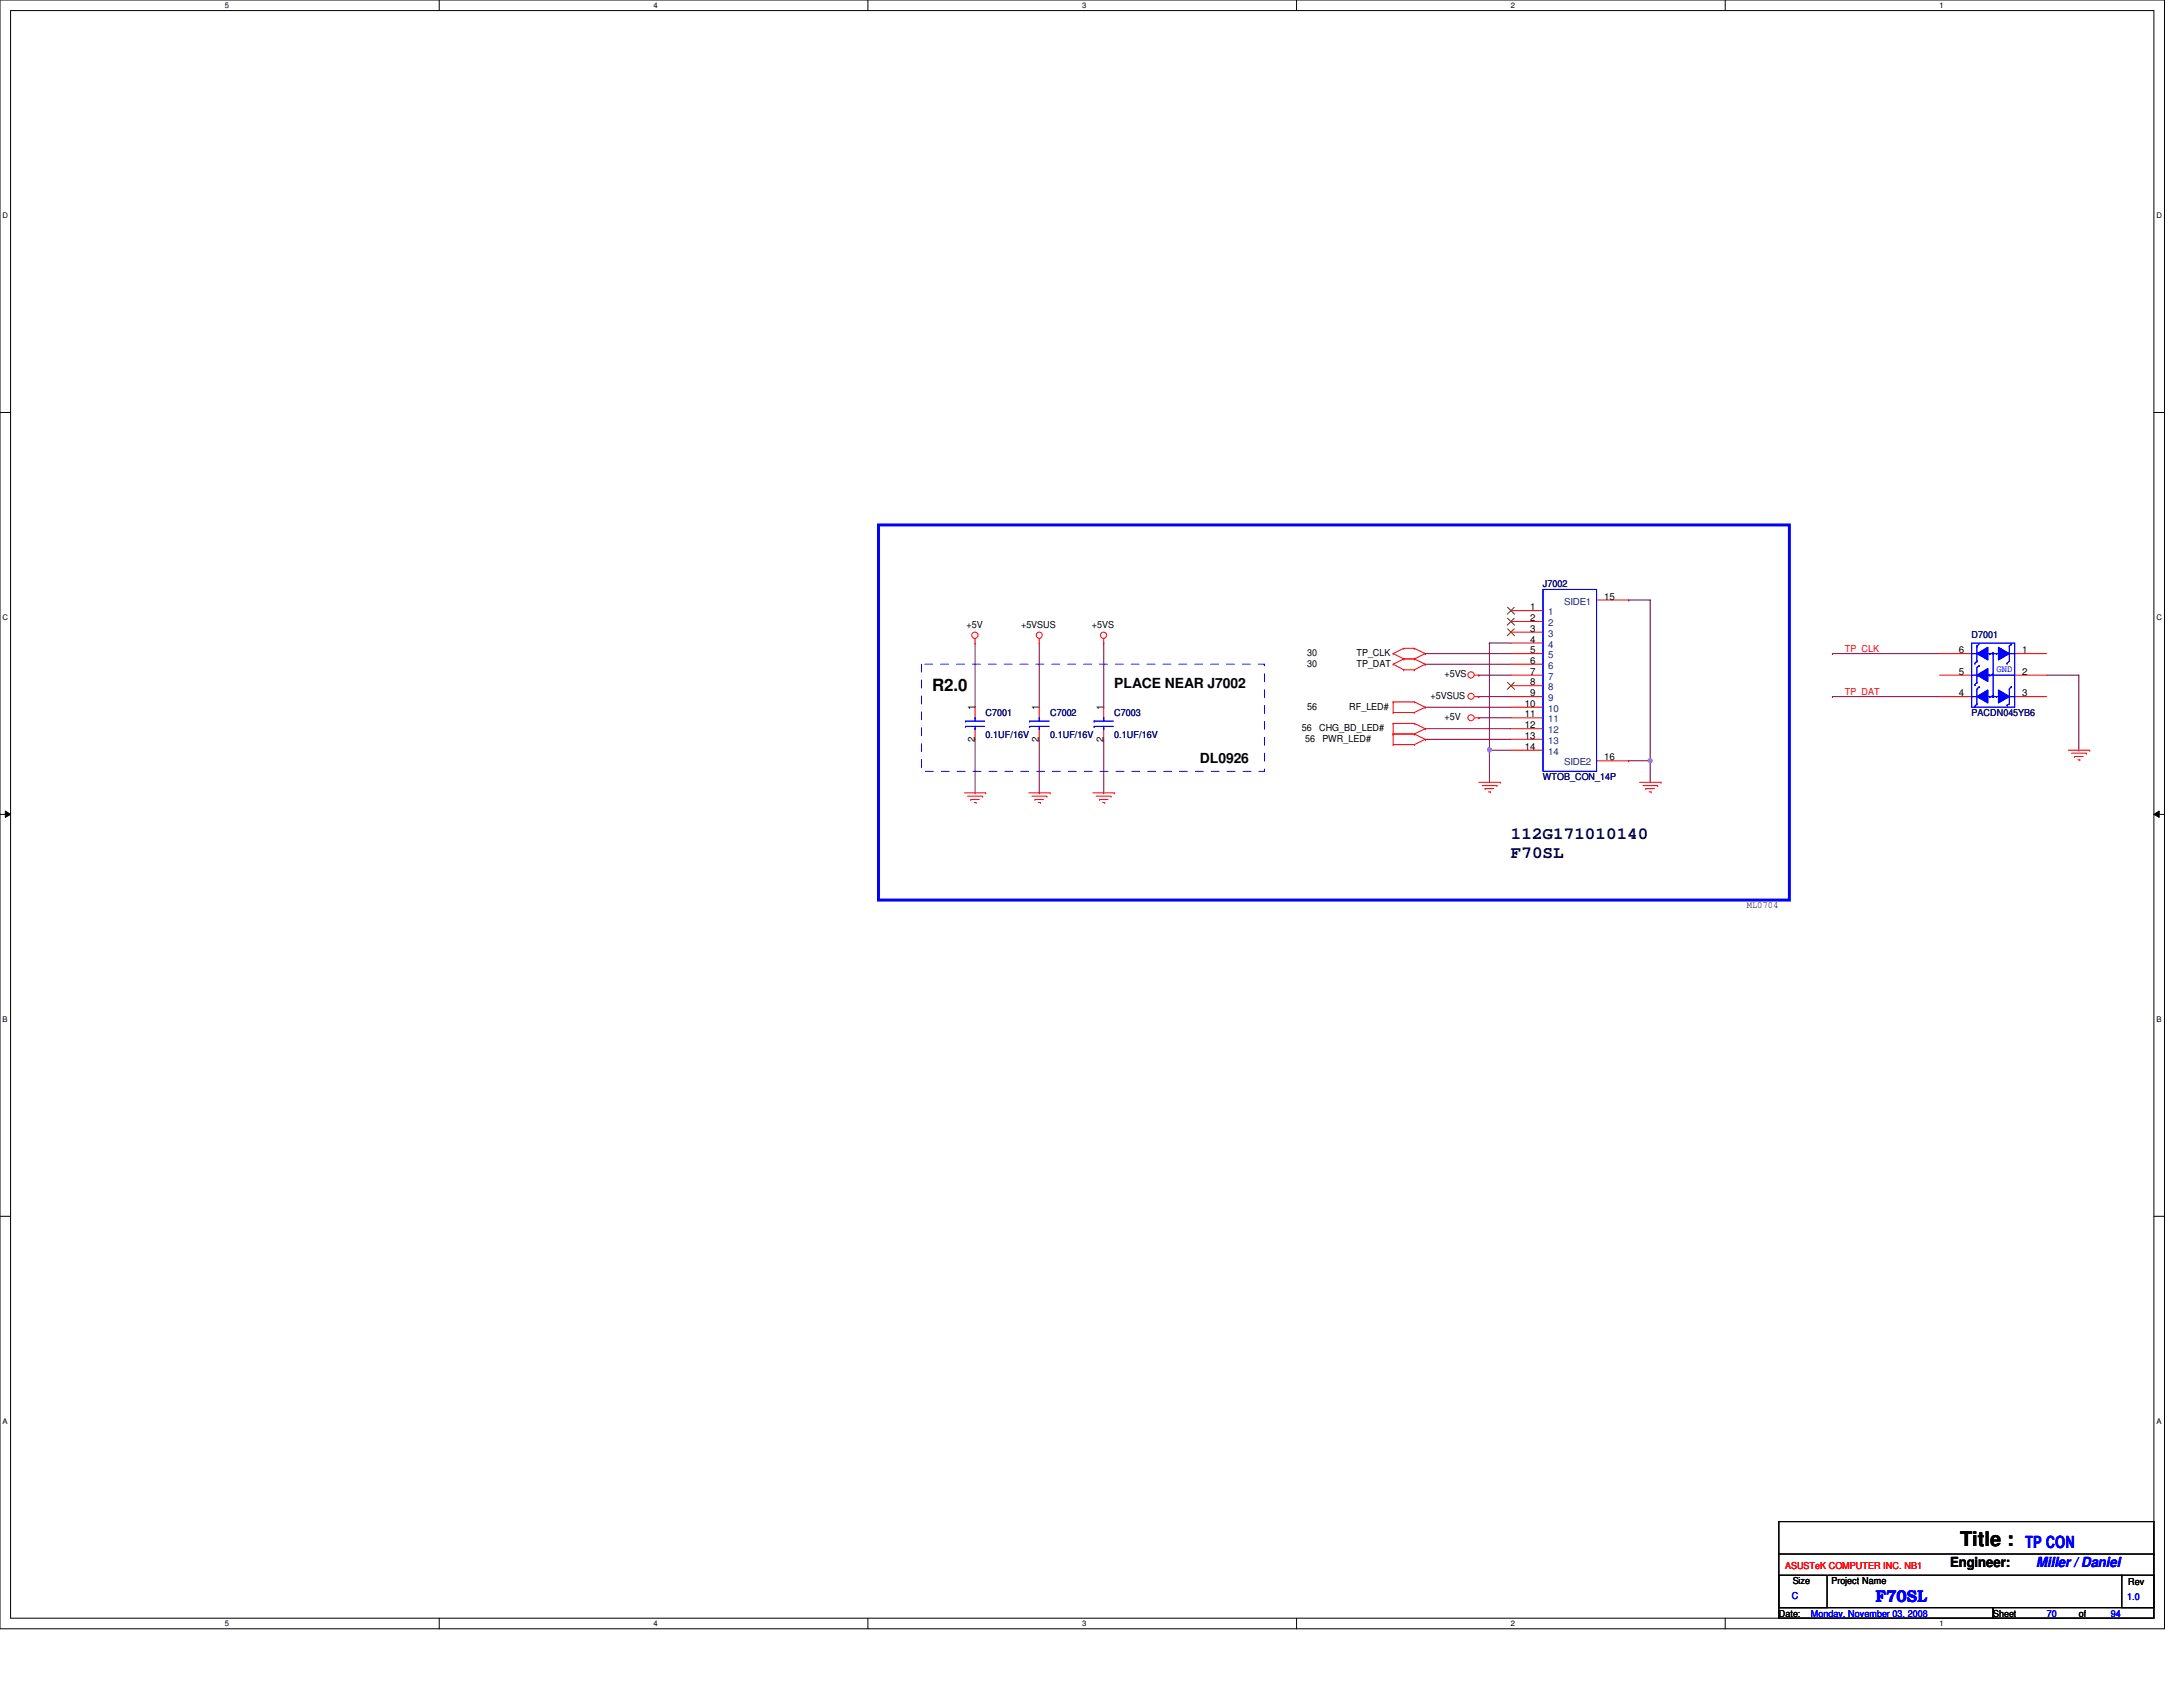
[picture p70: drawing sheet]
<svg xmlns="http://www.w3.org/2000/svg" width="279mm" height="216mm" viewBox="0 0 279 216" stroke-linecap="round" stroke-linejoin="round" font-family="sans-serif">
<defs><g id="words">
<text font-size="2.6" x="250.9" y="197.9">Title :</text>
<text font-size="2.2" x="119.3" y="88.4">R2.0</text>
<g font-size="2.2" fill="#000040">
<text x="193.4" y="107.4">112G171010140</text>
<text x="193.4" y="109.8">F70SL</text>
</g>
<g font-size="2.2" fill="#00f">
<text x="259.2" y="198.2">TP CON</text>
<text x="240" y="205">F70SL</text>
</g>
<g font-size="1.8">
<text x="142.6" y="88.1">PLACE NEAR J7002</text>
<text x="153.6" y="97.7">DL0926</text>
<text x="249.6" y="200.5">Engineer:</text>
</g>
<text font-size="1.8" fill="#00f" x="260.6" y="200.5">Miller / Daniel</text>
<g font-size="1.2" fill="#000080">
<text x="197.5" y="75.2">J7002</text>
<text x="252.3" y="81.6">D7001</text>
<text x="126.2" y="91.7">C7001</text>
<text x="126.2" y="94.4">0.1UF/16V</text>
<text x="134.4" y="91.7">C7002</text>
<text x="134.4" y="94.4">0.1UF/16V</text>
<text x="142.6" y="91.7">C7003</text>
<text x="142.6" y="94.4">0.1UF/16V</text>
<text x="252.3" y="91.7">PACDN045YB6</text>
<text x="197.5" y="99.9">WTOB_CON_14P</text>
</g>
<g font-size="1.2" fill="#004080">
<text x="200.2" y="77.4">SIDE1</text>
<text x="198.2" y="78.7">1</text>
<text x="198.2" y="80.1">2</text>
<text x="198.2" y="81.5">3</text>
<text x="198.2" y="82.9">4</text>
<text x="198.2" y="84.2">5</text>
<text x="198.2" y="85.6">6</text>
<text x="198.2" y="87">7</text>
<text x="198.2" y="88.3">8</text>
<text x="198.2" y="89.7">9</text>
<text x="198.2" y="91.1">10</text>
<text x="198.2" y="92.5">11</text>
<text x="198.2" y="93.9">12</text>
<text x="198.2" y="95.2">13</text>
<text x="198.2" y="96.6">14</text>
<text x="200.2" y="98">SIDE2</text>
</g>
<g font-size="1.2">
<text x="205.3" y="76.8">15</text>
<text x="123.7" y="80.4">+5V</text>
<text x="130.7" y="80.4">+5VSUS</text>
<text x="139.7" y="80.4">+5VS</text>
<text x="167.3" y="84">30</text>
<text x="173.6" y="84">TP_CLK</text>
<text x="195.8" y="78.1">1</text>
<text x="195.8" y="79.5">2</text>
<text x="195.8" y="80.9">3</text>
<text x="195.8" y="82.3">4</text>
<text x="195.8" y="83.6">5</text>
<text x="250.7" y="83.6">6</text>
<text x="258.8" y="83.6">1</text>
<text x="167.3" y="85.3">30</text>
<text x="173.6" y="85.3">TP_DAT</text>
<text x="183.1" y="89.5">+5VSUS</text>
<text x="184.9" y="86.7">+5VS</text>
<text x="195.8" y="85">6</text>
<text x="195.8" y="86.4">7</text>
<text x="195.8" y="87.7">8</text>
<text x="195.8" y="89.1">9</text>
<text x="250.7" y="89.1">4</text>
<text x="250.7" y="86.4">5</text>
<text x="258.8" y="86.4">2</text>
<text x="258.8" y="89.1">3</text>
<text x="124.8" y="94.9" transform="rotate(-90 124.8 94.9)">2</text>
<text x="124.8" y="90.9" transform="rotate(-90 124.8 90.9)">1</text>
<text x="133" y="94.9" transform="rotate(-90 133 94.9)">2</text>
<text x="133" y="90.9" transform="rotate(-90 133 90.9)">1</text>
<text x="141.2" y="94.9" transform="rotate(-90 141.2 94.9)">2</text>
<text x="141.2" y="90.9" transform="rotate(-90 141.2 90.9)">1</text>
<text x="166.6" y="93.6">56</text>
<text x="167" y="95">56</text>
<text x="167.3" y="90.8">56</text>
<text x="168.8" y="93.6">CHG_BD_LED#</text>
<text x="169.2" y="95">PWR_LED#</text>
<text x="172.7" y="90.8">RF_LED#</text>
<text x="184.9" y="92.2">+5V</text>
<text x="195.2" y="90.5">10</text>
<text x="195.2" y="91.8">11</text>
<text x="195.2" y="93.2">12</text>
<text x="195.2" y="94.6">13</text>
<text x="195.2" y="96">14</text>
<text x="205.3" y="97.3">16</text>
<text x="223.6" y="116.2">ML0704</text>
<text x="229.4" y="202.7">Size</text>
<text x="234.4" y="202.7">Project Name</text>
<text x="272.4" y="202.9">Rev</text>
<text x="227.7" y="206.9">Date:</text>
<text x="255.1" y="206.9">Sheet</text>
<text x="266.1" y="206.9">of</text>
</g>
<g font-size="1.2" fill="#f00">
<text x="236.1" y="83.4">TP_CLK</text>
<text x="236.1" y="88.9">TP_DAT</text>
<text x="228.5" y="200.8">ASUSTeK COMPUTER INC. NB1</text>
</g>
<g font-size="1.2" fill="#00f">
<text x="255.5" y="86">GND</text>
<text x="229.3" y="204.7">C</text>
<text x="231.8" y="206.9">Monday, November 03, 2008</text>
<text x="262" y="206.9">70</text>
<text x="270.2" y="206.9">94</text>
<text x="272.2" y="204.8">1.0</text>
</g>
<g font-size="1">
<text x="28.8" y="1">5</text>
<text x="83.7" y="1">4</text>
<text x="138.5" y="1">3</text>
<text x="193.4" y="1">2</text>
<text x="248.2" y="1">1</text>
<text x=".3" y="27.9">D</text>
<text x="276" y="27.9">D</text>
<text x=".3" y="79.4">C</text>
<text x="276" y="79.4">C</text>
<text x=".3" y="130.8">B</text>
<text x="276" y="130.8">B</text>
<text x=".3" y="182.2">A</text>
<text x="276" y="182.2">A</text>
<text x="28.8" y="208.1">5</text>
<text x="83.7" y="208.1">4</text>
<text x="138.5" y="208.1">3</text>
<text x="193.4" y="208.1">2</text>
<text x="248.2" y="208.1">1</text>
</g>
</g></defs>
<path d="M0 0h277v208.4h-277zM1.4 1.4h274.3v205.7h-274.3z" fill="none" stroke="#000" stroke-width=".13"/>
<g fill="#fff">
<path d="M28.8 .1h.5v1.1h-.5z"/>
<path d="M28.8 207.2h.5v1.1h-.5z"/>
</g>
<path d="M56.2 0v1.4M56.2 207.1v1.3" fill="none" stroke="#000" stroke-width=".13"/>
<g fill="#fff">
<path d="M83.7 .1h.5v1.1h-.5z"/>
<path d="M83.7 207.2h.5v1.1h-.5z"/>
</g>
<path d="M111.1 0v1.4M111.1 207.1v1.3" fill="none" stroke="#000" stroke-width=".13"/>
<g fill="#fff">
<path d="M138.5 .1h.6v1.1h-.6z"/>
<path d="M138.5 207.2h.6v1.1h-.6z"/>
</g>
<path d="M165.9 0v1.4M165.9 207.1v1.3" fill="none" stroke="#000" stroke-width=".13"/>
<g fill="#fff">
<path d="M193.4 .1h.5v1.1h-.5z"/>
<path d="M193.4 207.2h.5v1.1h-.5z"/>
</g>
<path d="M220.8 0v1.4M220.8 207.1v1.3" fill="none" stroke="#000" stroke-width=".13"/>
<g fill="#fff">
<path d="M248.2 .1h.6v1.1h-.6z"/>
<path d="M248.2 207.2h.6v1.1h-.6z"/>
<path d="M.3 27.1h.8v1.1h-.8z"/>
<path d="M276 27.1h.7v1.1h-.7z"/>
<path d="M.3 78.5h.8v1.1h-.8z"/>
<path d="M276 78.5h.7v1.1h-.7z"/>
</g>
<path d="M0 52.8h1.4M275.7 52.8h1.3" fill="none" stroke="#000" stroke-width=".13"/>
<g fill="#fff">
<path d="M.3 129.9h.7v1.1h-.7z"/>
<path d="M276 129.9h.6v1.1h-.6z"/>
</g>
<path d="M0 104.2h1.4M.7 103.8l.7 .4-.7 .4zM275.7 104.2l.7-.4v.8zM275.7 104.2h1.3" fill="none" stroke="#000" stroke-width=".13"/>
<path d="M.7 103.8l.7 .4-.7 .4zM275.7 104.2l.7-.4v.8z" fill="#000"/>
<g fill="#fff">
<path d="M.3 181.4h.7v1.1h-.7z"/>
<path d="M276 181.4h.6v1.1h-.6z"/>
</g>
<path d="M0 155.7h1.4M275.7 155.7h1.3" fill="none" stroke="#000" stroke-width=".13"/>
<g fill="none" stroke="#800040" stroke-width=".13">
<path d="M208.4 76.8h.1M208.4 76.8h2.8M211.2 76.8h.1M211.2 76.8v23.3M182.4 93.3h.1M182.4 90.5h.1M182.4 94.6h.1M182.4 83.7h.1M182.4 85h.1M182.4 93.3h11M182.4 90.5h11M182.4 94.6h11"/>
<path d="M182.4 83.7h11M182.4 85h11M189.3 86.4h.1M189.3 91.9h.1M189.3 89.2h.1M189.3 86.4h4.1M189.3 91.9h4.1M189.3 89.2h4.1M190.6 82.3h.1M190.6 82.3h2.8M208.4 97.4h.1M208.4 97.4h2.8"/>
<path d="M211.2 97.4h.1"/>
</g>
<circle cx="211.2" cy="97.3" r=".25" fill="#f0f"/>
<circle cx="211.2" cy="97.3" r=".25" fill="none" stroke="#f0f" stroke-width=".13"/>
<path d="M190.6 96h.1M190.6 82.3h.1M190.6 96h2.8M190.6 82.3v17.8" fill="none" stroke="#800040" stroke-width=".13"/>
<circle cx="190.6" cy="96" r=".26" fill="#f0f"/>
<circle cx="190.6" cy="96" r=".26" fill="none" stroke="#f0f" stroke-width=".13"/>
<g fill="none" stroke="#800040" stroke-width=".13">
<path d="M124.8 90.5h.1M124.8 82.3v8.2M124.8 94.6v6.9M133 90.5h.1M133 82.3v8.2M133 94.6v6.9M141.3 90.5h.1M141.3 82.3v8.2M141.3 94.6v6.9M234.5 83.7h.1M234.5 89.2h.1M234.5 83.7h13.7"/>
<path d="M234.5 89.2h13.7M262 86.4h4.1M266.1 86.4h.1M266.1 96h.1M266.1 86.4v9.6M124.8 101.5h.1M133 101.5h.1M141.3 101.5h.1"/>
</g>
<g fill="none" stroke="#f00" stroke-width=".13">
<path d="M124.8 82.3h.1M124.8 81.7v.6M133 82.3h.1M133 81.7v.6M141.3 82.3h.1M141.3 81.7v.6M178.3 83.7h.1M178.3 85h.1M178.3 91.2h.1M178.3 89.8h.1M178.3 93.9h.1M178.3 92.6h.1"/>
<path d="M178.3 95.3h.1M178.3 83.7l1.4 .6M178.3 85l1.4 .7M178.3 89.8h2.7M178.3 91.2h2.7M178.3 89.8v1.4M178.3 92.6v2.7M178.3 92.6h2.7M178.3 93.9h2.7M178.3 95.3h2.7M179.7 83h.1M179.7 84.3h.1"/>
<path d="M179.7 85.7h.1M179.7 83l-1.4 .7M179.7 83h1.3M179.7 84.3h1.3M179.7 84.3l-1.4 .7M179.7 85.7h1.3M181 83h.1M181 84.3h.1M181 85.7h.1M181 89.8h.1M181 91.2h.1M181 92.6h.1"/>
<path d="M181 93.9h.1M181 95.3h.1M181 83l1.4 .7M181 84.3l1.4 .7M181 89.8l1.4 .7M181 92.6l1.4 .7M181 93.9l1.4 .7M182.4 83.7h.1M182.4 85h.1M182.4 90.5h.1M182.4 93.3h.1M182.4 94.6h.1"/>
<path d="M182.4 83.7l-1.4 .6M182.4 85l-1.4 .7M182.4 90.5l-1.4 .7M182.4 93.3l-1.4 .6M182.4 94.6l-1.4 .7M188.7 86.4h.6M188.7 89.2h.6M188.7 91.9h.6M189.3 86.4h.1M189.3 89.2h.1M189.3 91.9h.1M248.2 86.4h4.1"/>
<path d="M248.2 89.2h4.1M248.2 83.7h4.1M257.9 86.4h4.1M257.9 89.2h4.1M257.9 83.7h4.1M264.7 96h2.8M265.1 96.4h1.9M265.5 96.8h.1M265.5 96.8h1.1M265.9 97.2h.3M266.2 97.2h.1M267 96.4h.1"/>
<path d="M267.5 96h.1M123.4 101.5h2.8M123.8 101.9h2M124.2 102.3h.1M124.2 102.3h1.1M124.7 102.7h.2M124.9 102.7h.1M125.8 101.9h.1M126.2 101.5h.1M131.7 101.5h2.7M132.1 101.9h1.9M132.5 102.3h.1"/>
<path d="M132.5 102.3h1.1M132.9 102.7h.3M133.2 102.7h.1M134 101.9h.1M134.4 101.5h.1M139.9 101.5h2.7M140.3 101.9h1.9M140.7 102.3h.1M140.7 102.3h1.1M141.1 102.7h.3M141.4 102.7h.1M142.2 101.9h.1"/>
<path d="M142.6 101.5h.1M189.3 100.1h2.7M189.7 100.5h1.9M190.1 100.9h.1M190.1 100.9h1.1M190.5 101.3h.3M190.8 101.3h.1M191.6 100.5h.1M192 100.1h.1M209.8 100.1h2.8M210.3 100.5h1.9M210.7 100.9h.1"/>
<path d="M210.7 100.9h1.1M211.1 101.3h.2M211.3 101.3h.1M212.2 100.5h.1M212.6 100.1h.1"/>
<circle cx="124.8" cy="81.3" r=".4"/>
<circle cx="133" cy="81.3" r=".39"/>
<circle cx="141.2" cy="81.3" r=".4"/>
<circle cx="188.3" cy="86.4" r=".4"/>
<circle cx="188.3" cy="89.1" r=".39"/>
<circle cx="188.3" cy="91.9" r=".39"/>
</g>
<path d="M227.7 194.7h48v11h-48zM227.7 198.9h48M275.7 198.9h.1M227.7 201.6h6.1v4.1h-6.1zM227.7 205.7h27.4v1.4h-27.4zM234 201.6h37.6M255.1 205.7h20.6v1.4h-20.6zM271.6 201.6h4.1v4.1h-4.1zM271.6 201.6h.1" fill="none" stroke="#000" stroke-width=".13"/>
<path d="M112.4 67.2h116.6v48h-116.6z" fill="none" stroke="#00f" stroke-width=".38"/>
<path d="M117.9 85h43.9v13.7h-43.9z" fill="none" stroke="#00f" stroke-width=".13" stroke-dasharray="1 1 1 1 1 1 1 1"/>
<path d="M257.2 82.7h.1M257.2 82.7v1.9" fill="none" stroke="#00f" stroke-width=".13"/>
<path d="M255.8 82.8l1.4 .9-1.4 .8z" fill="#00f"/>
<g fill="none" stroke="#00f" stroke-width=".13">
<path d="M252.8 84.9h.1M253 84.6h.1M253 84.6l-.2 .3M253 82.7v1.9M254.4 83.7h.3M254.7 83.7h.1M255.5 83.7h.1M255.5 83.7h.3M255.8 82.8l1.4 .9-1.4 .8zM257.3 83.7h.6M257.4 82.4h.1M257.4 82.4l-.2 .3"/>
<path d="M257.9 83.7h.1"/>
</g>
<path d="M253 83.7l1.4-.9v1.7z" fill="#00f"/>
<path d="M252.3 83.7h.1M252.3 83.7h.7M252.8 87.6h.1M253 83.7l1.4-.9v1.7zM253 87.3h.1M253 87.3l-.2 .3M253 85.4v1.9M254.4 86.4h.3M254.7 86.4h.1" fill="none" stroke="#00f" stroke-width=".13"/>
<path d="M253 86.4l1.4-.8v1.6z" fill="#00f"/>
<path d="M252.3 86.4h.1M252.3 86.4h.6M252.8 90.4h.1M253 86.4l1.4-.8v1.6zM253 90.1h.1M253 90.1l-.2 .3M253 88.2v1.9M254.4 89.2h.3M254.7 89.2h.1" fill="none" stroke="#00f" stroke-width=".13"/>
<path d="M253 89.2l1.4-.9v1.7z" fill="#00f"/>
<path d="M252.3 89.2h.1M252.3 89.2h.6M253 89.2l1.4-.9v1.7zM255.5 89.2h.1M255.5 89.2h.3M257.2 88.2h.1M257.2 88.2v1.9M257.4 87.9h.1M257.4 87.9l-.2 .3" fill="none" stroke="#00f" stroke-width=".13"/>
<path d="M255.8 88.3l1.4 .9-1.4 .8z" fill="#00f"/>
<path d="M254.4 86.4h.1M254.4 86.4h3.5M254.7 83.7h.1M254.7 89.2h.1M254.7 89.2h.8M254.7 83.7h.8M255.1 89.2h.1M255.1 83.7v5.5M255.8 88.3l1.4 .9-1.4 .8zM257.3 89.2h.6M257.9 89.2h.1M257.9 86.4h.1" fill="none" stroke="#00f" stroke-width=".13"/>
<path d="M255 86.3h.1v.1h-.1z" fill-rule="evenodd" fill="#00f"/>
<path d="M255 86.3h.1v.1h-.1z" fill="none" stroke="#00f" stroke-width=".13"/>
<path d="M255 89l.2 .1-.1 .1z" fill-rule="evenodd" fill="#00f"/>
<path d="M255 89l.2 .1-.1 .1z" fill="none" stroke="#00f" stroke-width=".13"/>
<path d="M255 83.6h.1v.1h-.1z" fill-rule="evenodd" fill="#00f"/>
<g fill="none" stroke="#00f" stroke-width=".13">
<path d="M252.3 82.3h5.6v8.2h-5.6zM253 82.7h.1M253.3 85.2h.1M253.3 87.9h.1M253.3 82.4l-.3 .3M253.3 85.2l-.3 .2M253.3 87.9l-.3 .3M255 83.6h.1v.1h-.1zM256.9 84.9h.1M256.9 90.3h.1M257.2 82.7h.1M257.2 82.7v1.9l-.3 .3"/>
<path d="M257.2 90.1l-.3 .2"/>
</g>
<path d="M255.8 82.8l1.4 .9-1.4 .8z" fill="#00f"/>
<g fill="none" stroke="#00f" stroke-width=".13">
<path d="M252.8 84.9h.1M253 84.6h.1M253 84.6l-.2 .3M253 82.7v1.9M254.4 83.7h.3M254.7 83.7h.1M255.5 83.7h.1M255.5 83.7h.3M255.8 82.8l1.4 .9-1.4 .8zM257.3 83.7h.6M257.4 82.4h.1M257.4 82.4l-.2 .3"/>
<path d="M257.9 83.7h.1"/>
</g>
<path d="M253 83.7l1.4-.9v1.7z" fill="#00f"/>
<path d="M252.3 83.7h.1M252.3 83.7h.7M252.8 87.6h.1M253 83.7l1.4-.9v1.7zM253 87.3h.1M253 87.3l-.2 .3M253 85.4v1.9M254.4 86.4h.3M254.7 86.4h.1" fill="none" stroke="#00f" stroke-width=".13"/>
<path d="M253 86.4l1.4-.8v1.6z" fill="#00f"/>
<path d="M252.3 86.4h.1M252.3 86.4h.6M252.8 90.4h.1M253 86.4l1.4-.8v1.6zM253 90.1h.1M253 90.1l-.2 .3M253 88.2v1.9M254.4 89.2h.3M254.7 89.2h.1" fill="none" stroke="#00f" stroke-width=".13"/>
<path d="M253 89.2l1.4-.9v1.7z" fill="#00f"/>
<path d="M252.3 89.2h.1M252.3 89.2h.6M253 89.2l1.4-.9v1.7zM255.5 89.2h.1M255.5 89.2h.3M257.2 88.2h.1M257.2 88.2v1.9M257.4 87.9h.1M257.4 87.9l-.2 .3" fill="none" stroke="#00f" stroke-width=".13"/>
<path d="M255.8 88.3l1.4 .9-1.4 .8z" fill="#00f"/>
<path d="M254.4 86.4h.1M254.4 86.4h3.5M254.7 83.7h.1M254.7 89.2h.1M254.7 89.2h.8M254.7 83.7h.8M255.1 89.2h.1M255.1 83.7v5.5M255.8 88.3l1.4 .9-1.4 .8zM257.3 89.2h.6M257.9 89.2h.1M257.9 86.4h.1" fill="none" stroke="#00f" stroke-width=".13"/>
<path d="M255 86.3h.1v.1h-.1z" fill-rule="evenodd" fill="#00f"/>
<path d="M255 86.3h.1v.1h-.1z" fill="none" stroke="#00f" stroke-width=".13"/>
<path d="M255 89l.2 .1-.1 .1z" fill-rule="evenodd" fill="#00f"/>
<path d="M255 89l.2 .1-.1 .1z" fill="none" stroke="#00f" stroke-width=".13"/>
<path d="M255 83.6h.1v.1h-.1z" fill-rule="evenodd" fill="#00f"/>
<g fill="none" stroke="#00f" stroke-width=".13">
<path d="M197.5 75.4h6.8v23.3h-6.8zM123.6 92.3h.1M123.6 93h.1M123.6 92.3h2.4M123.6 93h2.4M124.8 91.9h.1M124.8 93.3h.1M124.8 91.9v.4M124.8 93v.3M131.8 92.3h.1M131.8 93h.1M131.8 92.3h2.5"/>
<path d="M131.8 93h2.5M133 91.9h.1M133 93.3h.1M133 91.9v.4M133 93v.3M140 92.3h.1M140 93h.1M140 92.3h2.5M140 93h2.5M141.3 91.9h.1M141.3 93.3h.1M141.3 91.9v.4"/>
<path d="M141.3 93v.3M252.3 82.3h5.6v8.2h-5.6zM253 82.7h.1M253.3 85.2h.1M253.3 87.9h.1M253.3 82.4l-.3 .3M253.3 85.2l-.3 .2M253.3 87.9l-.3 .3M255 83.6h.1v.1h-.1zM256.9 84.9h.1M256.9 90.3h.1M257.2 84.6l-.3 .3"/>
<path d="M257.2 90.1l-.3 .2"/>
</g>
<g fill="none" stroke="#f00" stroke-width=".13">
<path d="M193.4 78.1h4.1M193.4 79.5h4.1M204.3 76.8h4.1M124.8 90.5v1.4M124.8 93.3v1.3M133 90.5v1.4M133 93.3v1.3M141.3 90.5v1.4M141.3 93.3v1.3M193.4 80.9h4.1M193.4 82.3h4.1M193.4 83.7h4.1"/>
<path d="M193.4 85h4.1M193.4 86.4h4.1M193.4 87.8h4.1M193.4 89.2h4.1M193.4 90.5h4.1M193.4 91.9h4.1M193.4 93.3h4.1M193.4 94.6h4.1M193.4 96h4.1M204.3 97.4h4.1"/>
</g>
<path d="M193 77.7l.8 .9M193 79.1l.8 .9M193.8 77.7l-.9 .9M193.8 79.1l-.9 .9M193 80.5l.8 .9M193 87.3l.8 .9M193.8 80.5l-.9 .9M193.8 87.3l-.9 .9" fill="none" stroke="#804000" stroke-width=".13"/>
<circle cx="211.2" cy="97.3" r=".25" fill="#f0f"/>
<circle cx="211.2" cy="97.3" r=".25" fill="none" stroke="#f0f" stroke-width=".13"/>
<circle cx="190.6" cy="96" r=".26" fill="#f0f"/>
<circle cx="190.6" cy="96" r=".26" fill="none" stroke="#f0f" stroke-width=".13"/>
<use href="#words"/>
</svg>
